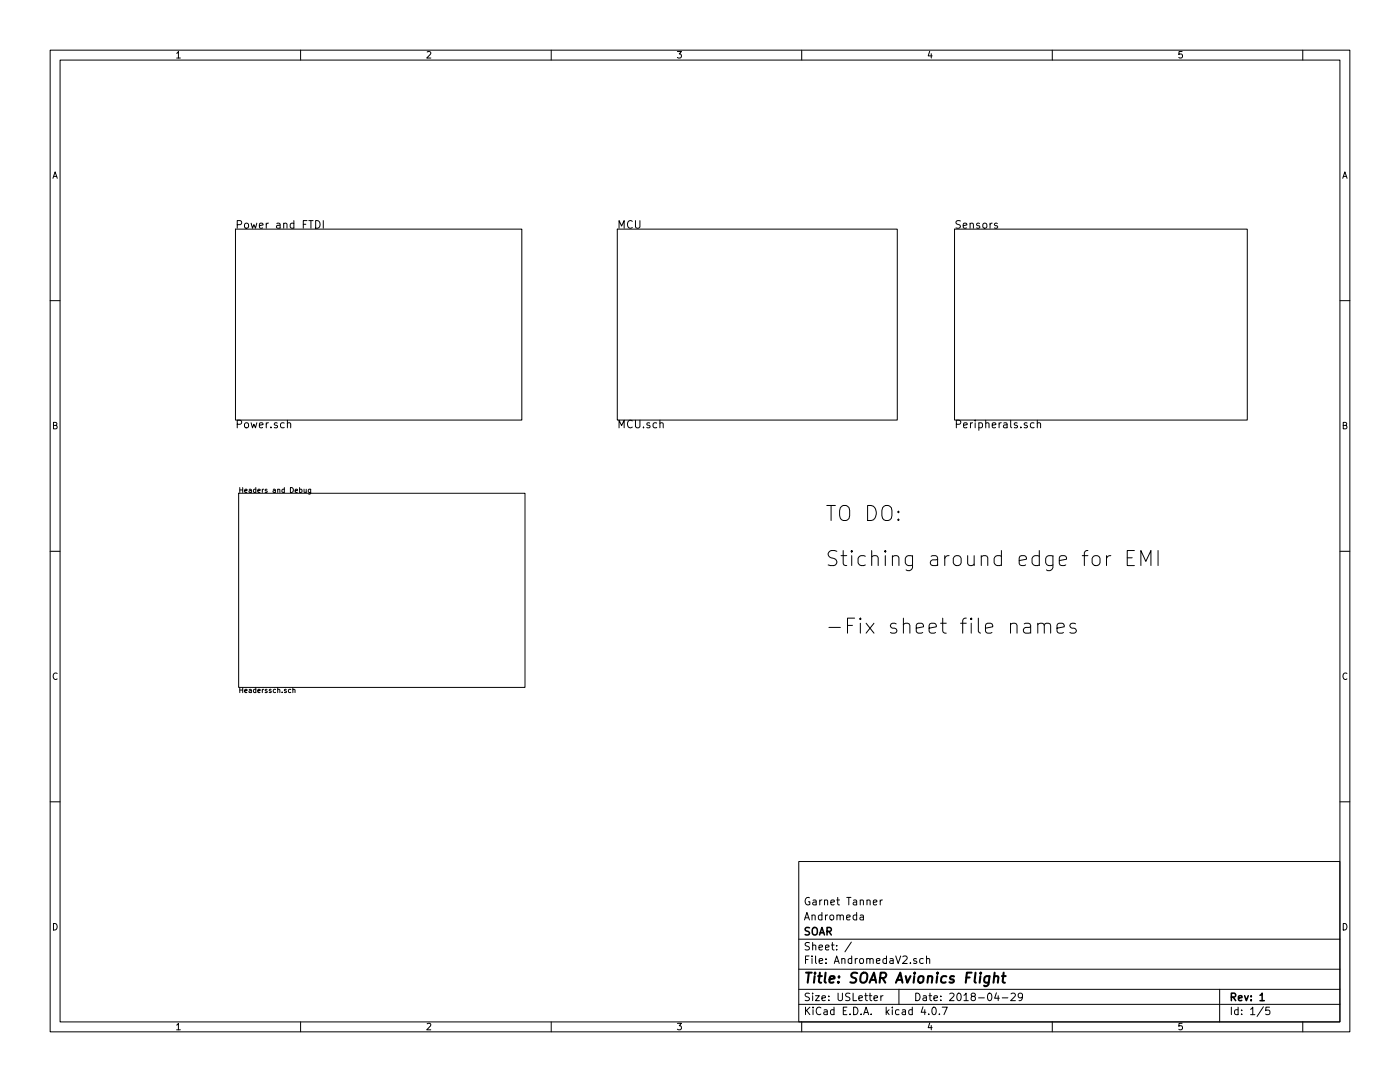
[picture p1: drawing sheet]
<svg xmlns="http://www.w3.org/2000/svg" width="279mm" height="216mm" viewBox="0 0 279 216" stroke-linecap="round" stroke-linejoin="round" font-family="sans-serif">
<g fill="none" stroke="#000" stroke-width=".2">
<path d="M10 10h259.4v195.9h-259.4zM12 12h255.4v191.9h-255.4zM35.3 10.6l.3-.3v1.3M35.3 11.6h.7M60 10v2M85.2 10.4l.5-.1 .3 .3-.8 1h.8M110 10v2M135.2 10.3h.8l-.4 .5h.3l.1 .2-.1 .5-.2 .1-.5-.1M160 10v2M185.5 10.2l-.3 1h.8M185.9 10.7v.9M210 10v2"/>
<path d="M235.9 10.3h-.6v.6l.1-.1h.5l.1 .5-.3 .3-.4-.1M260 10v2M10.6 35.6l.4-1.3 .4 1.3M10.7 35.2h.6M268 35.6l.4-1.3 .4 1.3M268.1 35.2h.6M10 60h2M47 45.7h57.1v38.1h-57.1zM47.3 44.8h.8l.1-.3v-.3l-.3-.2h-.6v1.5M48.9 44.7l.2-.2 .4 .2 .1 .6-.1 .2h-.4l-.2-.1zM50.1 44.5l.3 1 .3-.7 .3 .7 .3-1M51.8 45l.7-.1-.1-.3-.4-.1-.2 .3v.7h.6"/>
<path d="M53.1 44.5v1M53.6 44.5l-.5 .3M55.2 44.6h.6l.1 .9M55.9 44.9l-.5 .1a.3 .3 0 0 0-.2 .3 .3 .3 0 0 0 .2 .2h.5M56.6 44.7l.1-.1a.36 .36 0 0 1 .6 .2v.7M56.6 44.5v1M58.6 44.6l-.4-.1-.3 .3v.5l.2 .2h.5M58.6 44v1.5M60.5 44.8h.5M61.3 44h-.8v1.5M61.6 44h.9M62.1 44v1.5"/>
<path d="M63 44a.77 .77 0 0 1 .9 .8 .77 .77 0 0 1-.9 .7zM64.5 44v1.5M123.2 45.7h55.9v38.1h-55.9zM123.5 45.5v-1.5l.6 1.1 .5-1.1v1.5M126.2 44.2a.72 .72 0 0 0-1 .5 .72 .72 0 0 0 .7 .8l.3-.1M126.8 44v1.3l.3 .2h.3l.3-.2v-1.3M190.5 45.7h58.4v38.1h-58.4zM191.7 44.1a.62 .62 0 0 0-.8 .1v.4l.7 .4v.4a.62 .62 0 0 1-.8 .1M192.2 45l.8-.1-.1-.3-.4-.1-.3 .3 .1 .7h.6M193.6 44.7l.1-.1a.36 .36 0 0 1 .6 .2v.7M193.6 44.5v1M195.5 44.6l-.4-.1-.2 .3 .1 .2 .5 .1v.4h-.6"/>
<path d="M196.3 44.6l.3-.1 .4 .3v.5l-.4 .2h-.3l-.2-.2zM197.6 44.5v1M198 44.5l-.4 .3M199 44.6l-.3-.1-.2 .3v.2l.5 .1v.4h-.5M267.4 60h2M10.7 84.9l.5-.1 .2-.2-.1-.2-.6-.1v1.3h.5l.2-.5-.3-.2M47.3 84.7l.8-.1 .1-.2v-.4l-.3-.2h-.6v1.6M47.6 98.4h57.2v38.8h-57.2zM47.9 97.3v1M47.9 97.8h.5M48.4 97.3v1M48.8 97.9l.5-.1v-.1l-.3-.1-.2 .2 .1 .4h.4"/>
<path d="M48.9 84.5l.2-.1 .4 .1 .1 .6-.1 .2-.4 .1-.2-.2zM49.7 97.7h.4l.1 .6M50.1 84.4l.3 1 .3-.7 .3 .7 .3-1M50.2 97.8l-.5 .2 .1 .3 .4-.1M51.1 97.7l-.3-.1-.2 .2 .1 .4h.4M51.1 97.3v1M51.5 97.9l.4-.1v-.1l-.3-.1-.1 .2v.4h.4M51.8 84.9l.7-.2-.1-.3h-.4l-.2 .2v.7h.6M52.3 97.6v.7M52.6 97.6l-.3 .2M53.1 84.4v1M53.3 97.7l-.2-.1-.2 .2 .4 .2v.2h-.4"/>
<path d="M53.6 84.4l-.5 .3M54.1 85.2v.2M54.5 97.7h.4l.1 .6M55 97.8l-.5 .2 .1 .3 .4-.1M55.3 84.4h-.3l-.3 .2 .1 .2 .5 .1v.4h-.6M55.4 97.7h.4l.1 .6M55.4 97.6v.7M56.7 84.4h-.4l-.3 .3v.4l.1 .2h.6M56.7 97.7l-.2-.1-.2 .2 .1 .4h.3M56.7 97.3v1M57.4 84.5v-.1a.36 .36 0 0 1 .6 .2v.8M57.4 83.8v1.6"/>
<path d="M58 97.3a.5 .5 0 0 1 .6 .5 .5 .5 0 0 1-.6 .5zM58.9 97.9l.5-.1-.1-.1-.2-.1-.2 .2 .1 .4h.3M59.8 97.7l.3-.1 .2 .2-.1 .4h-.4M59.8 97.3v1M60.7 97.6v.6h.4M61.1 97.6v.7M62 97.6v.8l-.2 .2h-.2M62 97.7l-.3-.1-.2 .2 .1 .4h.4M123.5 85.4v-1.6l.6 1.1 .5-1.1v1.6M126.2 84a.72 .72 0 0 0-1 .5 .72 .72 0 0 0 .7 .9l.3-.2M126.8 83.8v1.3l.3 .3h.3l.3-.3v-1.3M128.4 85.2v.2"/>
<path d="M129.7 84.4h-.4l-.2 .2 .1 .2 .5 .1v.4h-.6M131.1 84.4h-.5l-.3 .3v.4l.2 .2h.6M131.7 84.5l.1-.1a.36 .36 0 0 1 .6 .2v.8M131.7 83.8v1.6M190.9 84.7l.7-.1 .1-.2v-.4l-.3-.2h-.5v1.6M192.3 84.9l.7-.2v-.3h-.5l-.2 .2 .1 .7h.6M193.7 84.4v1M194.1 84.4l-.4 .3M194.6 83.8v.2M194.6 84.4v1M195.4 84.4h.4l.3 .3v.4l-.2 .2h-.5M195.4 84.4v1.5"/>
<path d="M196.7 84.5l.1-.1a.36 .36 0 0 1 .6 .2v.8M196.7 83.8v1.6M198 84.9l.8-.2-.1-.3h-.5l-.2 .2 .1 .7h.6M199.4 84.4v1M199.8 84.4l-.4 .3M200.3 84.4h.6l.1 1M201 84.7l-.5 .1a.3 .3 0 0 0-.3 .3 .3 .3 0 0 0 .3 .3l.5-.1M201.7 83.8v1.4l.2 .2M203 84.4h-.4l-.2 .2 .1 .2 .5 .1v.4h-.6M203.7 85.2v.2M205 84.4h-.4l-.2 .2 .1 .2 .5 .1v.4h-.6M206.4 84.4h-.5l-.3 .3v.4l.2 .2h.6"/>
<path d="M207 84.5l.1-.1a.36 .36 0 0 1 .6 .2v.8M207 83.8v1.6M268.1 84.9l.5-.1 .2-.2-.1-.2-.6-.1v1.3h.5l.2-.5-.3-.2M10 110h2M165 100.9h1.7M165.9 100.9v3M167 110l-1.1-.1a.74 .74 0 0 0-.6 .7 .74 .74 0 0 0 .6 .7 1.07 1.07 0 0 1 1.1 .7 .77 .77 0 0 1-.6 .9l-1.1-.2M167.8 110.9h1.2M168 101a1.02 1.02 0 0 1 1.4 .3l.2 .6-.2 1.6a1.03 1.03 0 0 1-1.1 .4 1.03 1.03 0 0 1-.7-1v-1l.1-.6zM168.3 109.9v2.5l.1 .3 .6 .2M170 109.9l-.2 .1 .2 .2 .1-.2-.1-.1v.3M170 110.9v2"/>
<path d="M172.7 111a.96 .96 0 0 0-1.5 .4v.9l.2 .3a.99 .99 0 0 0 1.3 .1M173.2 100.9a1.59 1.59 0 0 1 1.7 .9 1.59 1.59 0 0 1-.6 1.9l-1.1 .2zM174 111.2a.76 .76 0 0 1 1.3 .1v1.6M174 109.9v3M176.4 101a1.02 1.02 0 0 1 1.5 .3l.1 .6-.1 1.6a1.03 1.03 0 0 1-1.2 .4 1.03 1.03 0 0 1-.7-1v-1l.1-.6zM176.7 109.9l-.2 .1 .2 .2 .1-.2-.1-.1v.3M176.7 110.9v2M178.1 111.2a.76 .76 0 0 1 1.3 .1v1.6M178.1 110.9v2M179.3 103.6l.2 .1-.2 .2-.2-.2 .2-.1v.3M179.3 102l.2 .2-.2 .1-.2-.1 .2-.2v.3M182.1 110.9v2.4a.84 .84 0 0 1-1.3 .4"/>
<path d="M182.1 111a.96 .96 0 0 0-1.4 .4v.9l.1 .3a.99 .99 0 0 0 1.3 .1M185.8 111l.3-.1 .9 .1 .1 .3v1.6M187.1 111.6l-1 .1a.59 .59 0 0 0-.4 .6 .59 .59 0 0 0 .4 .6l1-.2M188.5 110.9v2M189.4 110.9a.73 .73 0 0 0-.9 .5M190.4 111.2a.81 .81 0 0 1 1.4 .2v.9a.82 .82 0 0 1-.8 .6 .82 .82 0 0 1-.8-.6v-.9zM193.1 110.9v1.5l.2 .3a.84 .84 0 0 0 1.1-.1M194.4 110.9v2M195.8 111.2a.76 .76 0 0 1 1.3 .1v1.6M195.8 110.9v2M199.8 111a.96 .96 0 0 0-1.4 .4v.9l.2 .3a.99 .99 0 0 0 1.2 .1M199.8 109.9v3"/>
<path d="M203.4 111.9l1.5-.3-.2-.6-.9-.1-.2 .1-.2 .3v1.1l.2 .3 .2 .2 .9-.2M207.4 111a.96 .96 0 0 0-1.4 .4v.9l.1 .3a.99 .99 0 0 0 1.3 .1M207.4 109.9v3M210.1 110.9v2.4a.84 .84 0 0 1-1.3 .4M210.1 111a.96 .96 0 0 0-1.4 .4v.9l.1 .3a.99 .99 0 0 0 1.3 .1M211.4 111.9l1.5-.3-.2-.6-.9-.1-.2 .1-.2 .3v1.1l.2 .3 .2 .2 .9-.2M216 110.9h1.1M217.1 109.9l-.5 .1-.2 .3v2.6M218.1 111.2a.81 .81 0 0 1 1.4 .2v.9a.82 .82 0 0 1-.8 .6 .82 .82 0 0 1-.7-.6v-.9zM220.8 110.9v2M221.7 110.9a.73 .73 0 0 0-.9 .5M225 111.3h1"/>
<path d="M226.4 109.9h-1.4v3h1.4M227.7 112.9v-3l1 2.1 1-2.1v3M231.1 109.9v3M267.4 110h2M11.4 134.4a.62 .62 0 0 0-.8 .4 .62 .62 0 0 0 .6 .8l.2-.1M47.9 137.2v1M47.9 137.7h.5M48.4 137.2v1M48.8 137.9l.5-.1v-.2l-.3-.1-.2 .2 .1 .5h.4M49.7 137.6h.4l.1 .6M50.2 137.8l-.5 .2 .1 .2h.4M51.1 137.6l-.3-.1-.2 .2 .1 .5h.4"/>
<path d="M51.1 137.2v1M51.5 137.9l.4-.1v-.2l-.3-.1-.1 .2v.5h.4M52.3 137.5v.7M52.6 137.5l-.3 .2M53.3 137.6l-.2-.1-.2 .2 .4 .2v.3h-.4M54.1 137.6l-.2-.1-.2 .2 .4 .2v.3h-.4M55 137.6l-.3-.1-.2 .2 .1 .5h.4M55.4 137.6h.4l.1 .6M55.4 137.2v1M56.3 138.1v.1M57.1 137.6l-.2-.1-.2 .2 .4 .2v.3h-.4M58 137.6l-.2-.1-.2 .2 .1 .5h.3"/>
<path d="M58.4 137.6h.4l.1 .6M58.4 137.2v1M165.4 125.2h2.3M169.1 124.8h1M170.6 123.3h-1.5v3M171.7 123.3l-.1 .2 .1 .1 .2-.1-.2-.2v.3M171.7 124.4v1.9M172.8 124.4l1.6 1.9M174.4 124.4l-1.6 1.9M178.8 124.5l-.7-.1-.2 .1-.2 .3 .2 .4 .9 .3 .2 .3-.2 .4-.2 .1-.9-.1M180.3 124.6a.76 .76 0 0 1 1.3 .2v1.5M180.3 123.3v3"/>
<path d="M182.9 125.3l1.4-.2-.2-.6-.8-.1-.3 .1-.1 .3v1.1l.1 .3 .3 .1 .8-.1M185.4 125.3l1.5-.2-.2-.6-.8-.1-.3 .1-.2 .3v1.1l.2 .3 .3 .1 .8-.1M187.7 124.4h1.1M188.1 123.3v2.6l.2 .3 .5 .1M191.7 124.4h1.1M192.8 123.3l-.5 .2-.2 .3v2.5M193.8 123.3l-.1 .2 .1 .1 .2-.1-.2-.2v.3M193.8 124.4v1.9M195.2 123.3v2.6l.5 .4M196.7 125.3l1.4-.2-.1-.6-.9-.1-.3 .1-.1 .3v1.1l.1 .3 .3 .1 .9-.1M201.7 124.6a.76 .76 0 0 1 1.3 .2v1.5M201.7 124.4v1.9"/>
<path d="M204.4 124.5l.3-.1 .8 .1 .2 .3v1.5M205.7 125.1l-1 .1a.59 .59 0 0 0-.5 .6 .59 .59 0 0 0 .5 .5l1-.1M207.1 124.6a.76 .76 0 0 1 1.3 .2v1.5M207.1 124.4v1.9M208.4 124.8a.72 .72 0 0 1 1.1-.3l.2 .3v1.5M210.9 125.3l1.5-.2-.2-.6-.8-.1-.3 .1-.2 .3v1.1l.2 .3 .3 .1 .8-.1M214.7 124.5l-.8-.1-.2 .1-.2 .3 .2 .4 1 .3 .1 .3-.1 .4-.3 .1-.9-.1M268.8 134.4a.62 .62 0 0 0-.8 .4 .62 .62 0 0 0 .6 .8l.2-.1M10 160h2M267.4 160h2M159.4 171.9h108v32h-108zM161.5 179.1a.7 .7 0 0 0-.8 .7 .7 .7 0 0 0 .8 .7l.1-.6h-.3"/>
<path d="M162.3 179.7h.5l.1 .9M162.9 179.9l-.5 .1-.2 .2 .2 .4 .5-.1M163.6 179.6v1M164 179.6l-.4 .3M164.5 179.7l.2-.1 .4 .1 .1 .9M164.5 179.6v1M167 179.6h.5M167.2 179.1v1.3l.3 .2M169 179.1h.8M169.4 179.1v1.5M170.3 179.7h.6l.1 .9M171 179.9l-.5 .1-.2 .2 .2 .4 .5-.1"/>
<path d="M171.7 179.7l.2-.1 .4 .1v.9M171.7 179.6v1M173 179.7l.2-.1 .4 .1 .1 .9M173 179.6v1M175.7 179.6v1M176.1 179.6l-.4 .3M10.7 184.3a.65 .65 0 0 1 .7 .6 .65 .65 0 0 1-.7 .7zM159.4 197.4h108M159.4 193.4h108M159.4 187.4h108M160.6 183.6l.4-1.5 .5 1.5M160.7 183.1h.7"/>
<path d="M160.8 191.5h.5M161.5 190.8h-.7v1.5M161.5 198.2h-.5l-.3 .3 .1 .3 .7 .3v.4l-.2 .2-.6-.1M161.5 188.1h-.5l-.3 .2 .1 .3 .7 .4v.4l-.2 .2-.6-.1M162.1 190.8v.1M162.1 182.7l.2-.1 .3 .1 .1 .9M162.1 182.6v1M162.1 191.3v1M162.2 198.2v.1M162.2 188.7l.2-.1h.4v1M162.2 188.1v1.5M162.2 198.7v1"/>
<path d="M162.7 198.7h.8l-.8 1h.8M162.8 190.8v1.2l.2 .3M163.4 189.1l.8-.2-.1-.3h-.4l-.3 .2 .1 .7h.6M163.5 191.8l.7-.2-.1-.3h-.4l-.2 .2 .1 .7h.5M164 199.2l.7-.2v-.2l-.4-.1-.3 .2 .1 .7h.6M164 182.7l-.4-.1-.3 .3 .1 .5 .2 .2 .4-.1M164 182.1v1.5M164.7 189.1l.8-.2-.1-.3h-.4l-.3 .2 .1 .7h.6M164.7 182.6v1M164.8 192.1v.2M164.8 191.3v.2M165.2 182.6l-.5 .3"/>
<path d="M165.4 199.5v.2M165.4 198.8v.1M165.7 182.7l.2-.1 .4 .1 .1 .6-.1 .2-.4 .1-.2-.2zM165.8 180.1l.7-.2v-.2l-.5-.1-.2 .2 .1 .7h.6M165.9 188.6h.6M166.1 188.1v1.3l.4 .2M166.5 192.3l.5-1.5 .5 1.5M166.6 191.8h.7M167 189.4v.2M167 188.6v.2M167 182.7l.2-.1 .4 .1 .1 .9M167 182.6v1"/>
<path d="M167.3 198.2v1.2l.2 .3h.3l.3-.3v-1.2M167.7 182.8a.36 .36 0 0 1 .3-.2 .36 .36 0 0 1 .3 .2v.8M168 191.4l.2-.1h.4v1M168 191.3v1M169 183.1l.7-.2-.1-.2-.4-.1-.2 .2v.7h.6M169.6 198.2h-.6l-.2 .3v.3l.7 .3v.4l-.2 .2-.5-.1M169.9 188l-1.3 1.9M170 191.3h-.5l-.2 .2v.6l.2 .2 .5-.1M170 190.8v1.5M170.3 198.2v1.5h.7M170.7 191.3v1M171 182.7l-.5-.1-.2 .3v.5l.2 .2 .5-.1"/>
<path d="M171 182.1v1.5M171.1 191.3l-.4 .2M171.4 199.2l.7-.2v-.2l-.5-.1-.2 .2 .1 .7h.6M171.6 191.4l.2-.1 .5 .1v.6l-.1 .2-.4 .1-.2-.2zM171.7 182.7h.6v.9M172.3 182.9l-.5 .1-.2 .2 .2 .4 .5-.1M172.6 198.7h.5M172.8 198.2v1.3l.3 .2M173 191.4l.2-.1h.4v1M173 191.3v1M173.4 198.7h.6M173.6 191.5a.36 .36 0 0 1 .3-.3 .36 .36 0 0 1 .4 .3v.8"/>
<path d="M173.6 198.2v1.3l.4 .2M174.3 180.1l.7-.2v-.2l-.5-.1-.2 .2 .1 .7h.6M174.4 199.2l.7-.2v-.2l-.4-.1-.3 .2 .1 .7h.6M174.9 191.8l.7-.2v-.3h-.5l-.2 .2 .1 .7h.6M175.8 198.7v1M176.2 198.7l-.4 .3M176.9 191.3h-.4l-.3 .2 .1 .6 .2 .2 .4-.1M176.9 190.8v1.5M177.6 191.3h.6l.1 1M178.3 191.6l-.5 .1-.3 .2 .3 .4 .5-.1M178.8 190.8l.4 1.5 .6-1.5M179.4 197.4v3"/>
<path d="M180.2 190.9l.6-.1 .3 .4-1 1.1h1M181.7 192.1v.2M182.8 198.2a.76 .76 0 0 1 .8 .7 .76 .76 0 0 1-.8 .8zM182.9 191.3a.37 .37 0 0 0-.6 .2l.1 .2 .5 .1 .1 .2-.2 .3-.5-.1M184.3 198.8h.5l.1 .9M184.3 191.3h-.5l-.3 .2 .1 .6 .2 .2 .5-.1M184.9 199l-.5 .1-.2 .2 .2 .4 .5-.1M184.9 191.4l.2-.1h.4v1M184.9 190.8v1.5M185.4 198.7h.6M185.6 198.2v1.3l.4 .2M186.4 199.2l.7-.2-.1-.2-.4-.1-.2 .2 .1 .7h.5"/>
<path d="M187.8 199.5v.2M187.8 198.8v.1M189.5 198.3l.6-.1 .3 .4-.9 1.1h.9M191.1 198.3l.2-.1a.8 .8 0 0 1 .5 .7 .8 .8 0 0 1-.5 .8l-.2-.2-.1-.4zM192.4 198.6l.4-.4v1.5M192.4 199.7h.8M194.1 198.8l-.3-.3 .1-.2 .2-.1h.4l.2 .3-.1 .2-.5 .1-.3 .3v.3l.3 .3h.3l.3-.3v-.3l-.3-.3M195.3 199.1h1.1M197.2 198.3l.2-.1a.8 .8 0 0 1 .6 .7 .8 .8 0 0 1-.6 .8l-.2-.2-.1-.4zM198.9 198.1l-.4 1.1h.9M199.2 198.7v1M200 199.1h1.1"/>
<path d="M201.8 198.3l.6-.1 .2 .4-.9 1.1h.9M204.1 198.8l-.3 .3h-.3l-.3-.3 .2-.6h.4l.2 .1a1.19 1.19 0 0 1-.2 1.3l-.4 .1M243.4 197.4v6.5M268.1 184.3a.65 .65 0 0 1 .7 .6 .65 .65 0 0 1-.7 .7zM35.3 204.5l.3-.3v1.3M35.3 205.5h.7M60 203.9v2M85.2 204.3l.5-.1 .3 .3-.8 1h.8M110 203.9v2M135.2 204.2h.8l-.4 .5h.3l.1 .2-.1 .5-.2 .1-.5-.1M159.4 200.4h108M160 203.9v2"/>
<path d="M160.8 201v1.5M161 201.6l.6 .9M161.6 201l-.8 .8M162.3 201v.1M162.3 201.5v1M163.8 201.1a.71 .71 0 0 0-1 .5 .71 .71 0 0 0 .8 .9l.2-.2M164.5 201.5h.5l.1 1M165.1 201.8l-.5 .1-.2 .2 .2 .4 .5-.1M166.4 201.5h-.4l-.3 .3 .1 .5 .2 .2 .4-.1M166.4 201v1.5M168.3 201.7h.5M169 201h-.7v1.5h.7"/>
<path d="M169.6 202.3v.2M170.4 201a.76 .76 0 0 1 .8 .7 .76 .76 0 0 1-.8 .8zM171.9 202.3v.2M172.4 202.5l.4-1.5 .6 1.5M172.5 202h.7M173.9 202.3v.2M176.9 201v1.5M177 201.9l.4 .6M177.4 201.5l-.5 .5M178.1 201v.1M178.1 201.5v1M179.4 201.5h-.4l-.3 .3 .1 .5 .2 .2 .4-.1"/>
<path d="M180.1 201.5h.6v1M180.7 201.8l-.5 .1-.2 .2 .2 .4 .5-.1M182.1 201.5h-.5l-.2 .3v.5l.2 .2 .5-.1M182.1 201v1.5M184.2 200.9l-.4 1.1h1M184.6 201.5v1M185.3 202.3v.2M185.5 204.1l-.3 1h.8M185.9 204.6v.9M186.1 201.1l.2-.1a.8 .8 0 0 1 .6 .7 .8 .8 0 0 1-.6 .8l-.2-.2-.1-.4zM187.5 202.3v.2M188 201h1.1l-.7 1.5"/>
<path d="M210 203.9v2M235.9 204.2h-.6v.6l.1-.1h.5l.1 .5-.3 .3-.4-.1M245.7 201v1.5M247.1 201.5h-.4l-.3 .3 .1 .5 .2 .2 .4-.1M247.1 201v1.5M247.8 202.3v.2M247.8 201.5v.2M249.6 201.4l.4-.4v1.5M249.6 202.5h.8M252.1 200.9l-1.2 1.9M253.4 201h-.7l-.1 .7 .2-.2 .5 .1 .1 .2v.5l-.2 .2-.6-.2M260 203.9v2"/>
</g>
<g fill="none" stroke="#000" stroke-width=".3">
<path d="M161.5 185.1h-.5l-.3 .2 .1 .3 .7 .4v.4l-.2 .2-.6-.1M162.2 185.3l.3-.2a.53 .53 0 0 1 .6 .5v.5a.51 .51 0 0 1-.8 .4 1.05 1.05 0 0 1-.1-1.2zM163.6 186.6l.4-1.5 .5 1.5M163.7 186.1h.7M165 185.9l.8-.1 .1-.2-.1-.4-.2-.1h-.6v1.5M165.4 185.9l.5 .7M245.7 199l.8-.1 .1-.2-.1-.4-.2-.1h-.6v1.5M246.1 199l.5 .7M247.2 199.2l.7-.2-.1-.2-.4-.1-.2 .2v.7h.6M248.4 198.7l.3 1 .4-1M249.7 199.5v.2M249.7 198.8v.1"/>
<path d="M251.5 198.6l.4-.4v1.5M251.5 199.7h.8"/>
</g>
<g fill="none" stroke="#000" stroke-width=".41">
<path d="M160.9 194.1h1.1M161.4 194.1l-.2 2M162.6 194.8l-.2 1.3M162.7 194.1l-.1 .2 .2-.1-.1-.1-.1 .2M163.3 194.8h.7M163.6 194.1l-.2 1.7 .1 .2 .4 .1M164.8 194.1l-.2 1.7 .2 .3M165.6 195.4l.9-.2v-.4h-.8l-.2 1 .3 .3 .5-.1M167.3 195.9l.1 .1-.1 .1-.1-.1 .1-.1v.2M167.5 194.8l-.1 .2-.1-.1 .2-.1-.1 .2M171.1 194.2l-.8-.1-.3 .2-.1 .4a.81 .81 0 0 0 .9 .5l.1 .3-.2 .5-.2 .1-.8-.1M171.9 194.4a.66 .66 0 0 1 1.2 0 1.43 1.43 0 0 1-.6 1.7l-.6-.1a1.49 1.49 0 0 1 0-1.6z"/>
<path d="M173.5 196.1l.9-2 .5 2M173.8 195.5h.9M175.6 195.1l1-.1a.56 .56 0 0 0 .1-.8l-.9-.1-.3 2M176.1 195.1l.6 1M178.8 196.1l.9-2 .4 2M179 195.5h1M180.7 194.8l.4 1.3 .6-1.3M182.5 194.8l-.2 1.3M182.5 194.1v.2l.2-.1-.2-.1v.2M183.4 194.9l.3-.1h.5l.1 .3v.6a.54 .54 0 0 1-.6 .4 .54 .54 0 0 1-.5-.4zM185.2 194.9l.3-.1h.5v1.3M185.2 194.8l-.1 1.3"/>
<path d="M187 194.8l-.1 1.3M187.1 194.1v.2l.1-.1-.1-.1v.2M188.9 194.8a.7 .7 0 0 0-1 .3v.8l.2 .2 .6-.1M190.4 194.8h-.5l-.3 .3 .2 .3 .5 .1 .1 .3-.2 .2-.1 .1-.6-.1M192.9 195h.6M193.9 194.1h-.9l-.3 2M194.7 194.1l-.2 1.7 .2 .3M195.7 194.8l-.2 1.3M195.7 194.1v.2l.1-.1-.1-.1v.2M197.5 194.8l-.3 1.8a.53 .53 0 0 1-.8 .1M197.5 194.8a.7 .7 0 0 0-1 .3v.8l.2 .2 .6-.1M198.4 194.9l.3-.1h.5l-.1 1.3"/>
<path d="M198.5 194.1l-.2 2M199.9 194.8h.8M200.3 194.1l-.2 1.7 .1 .2 .4 .1"/>
</g>
</svg>
